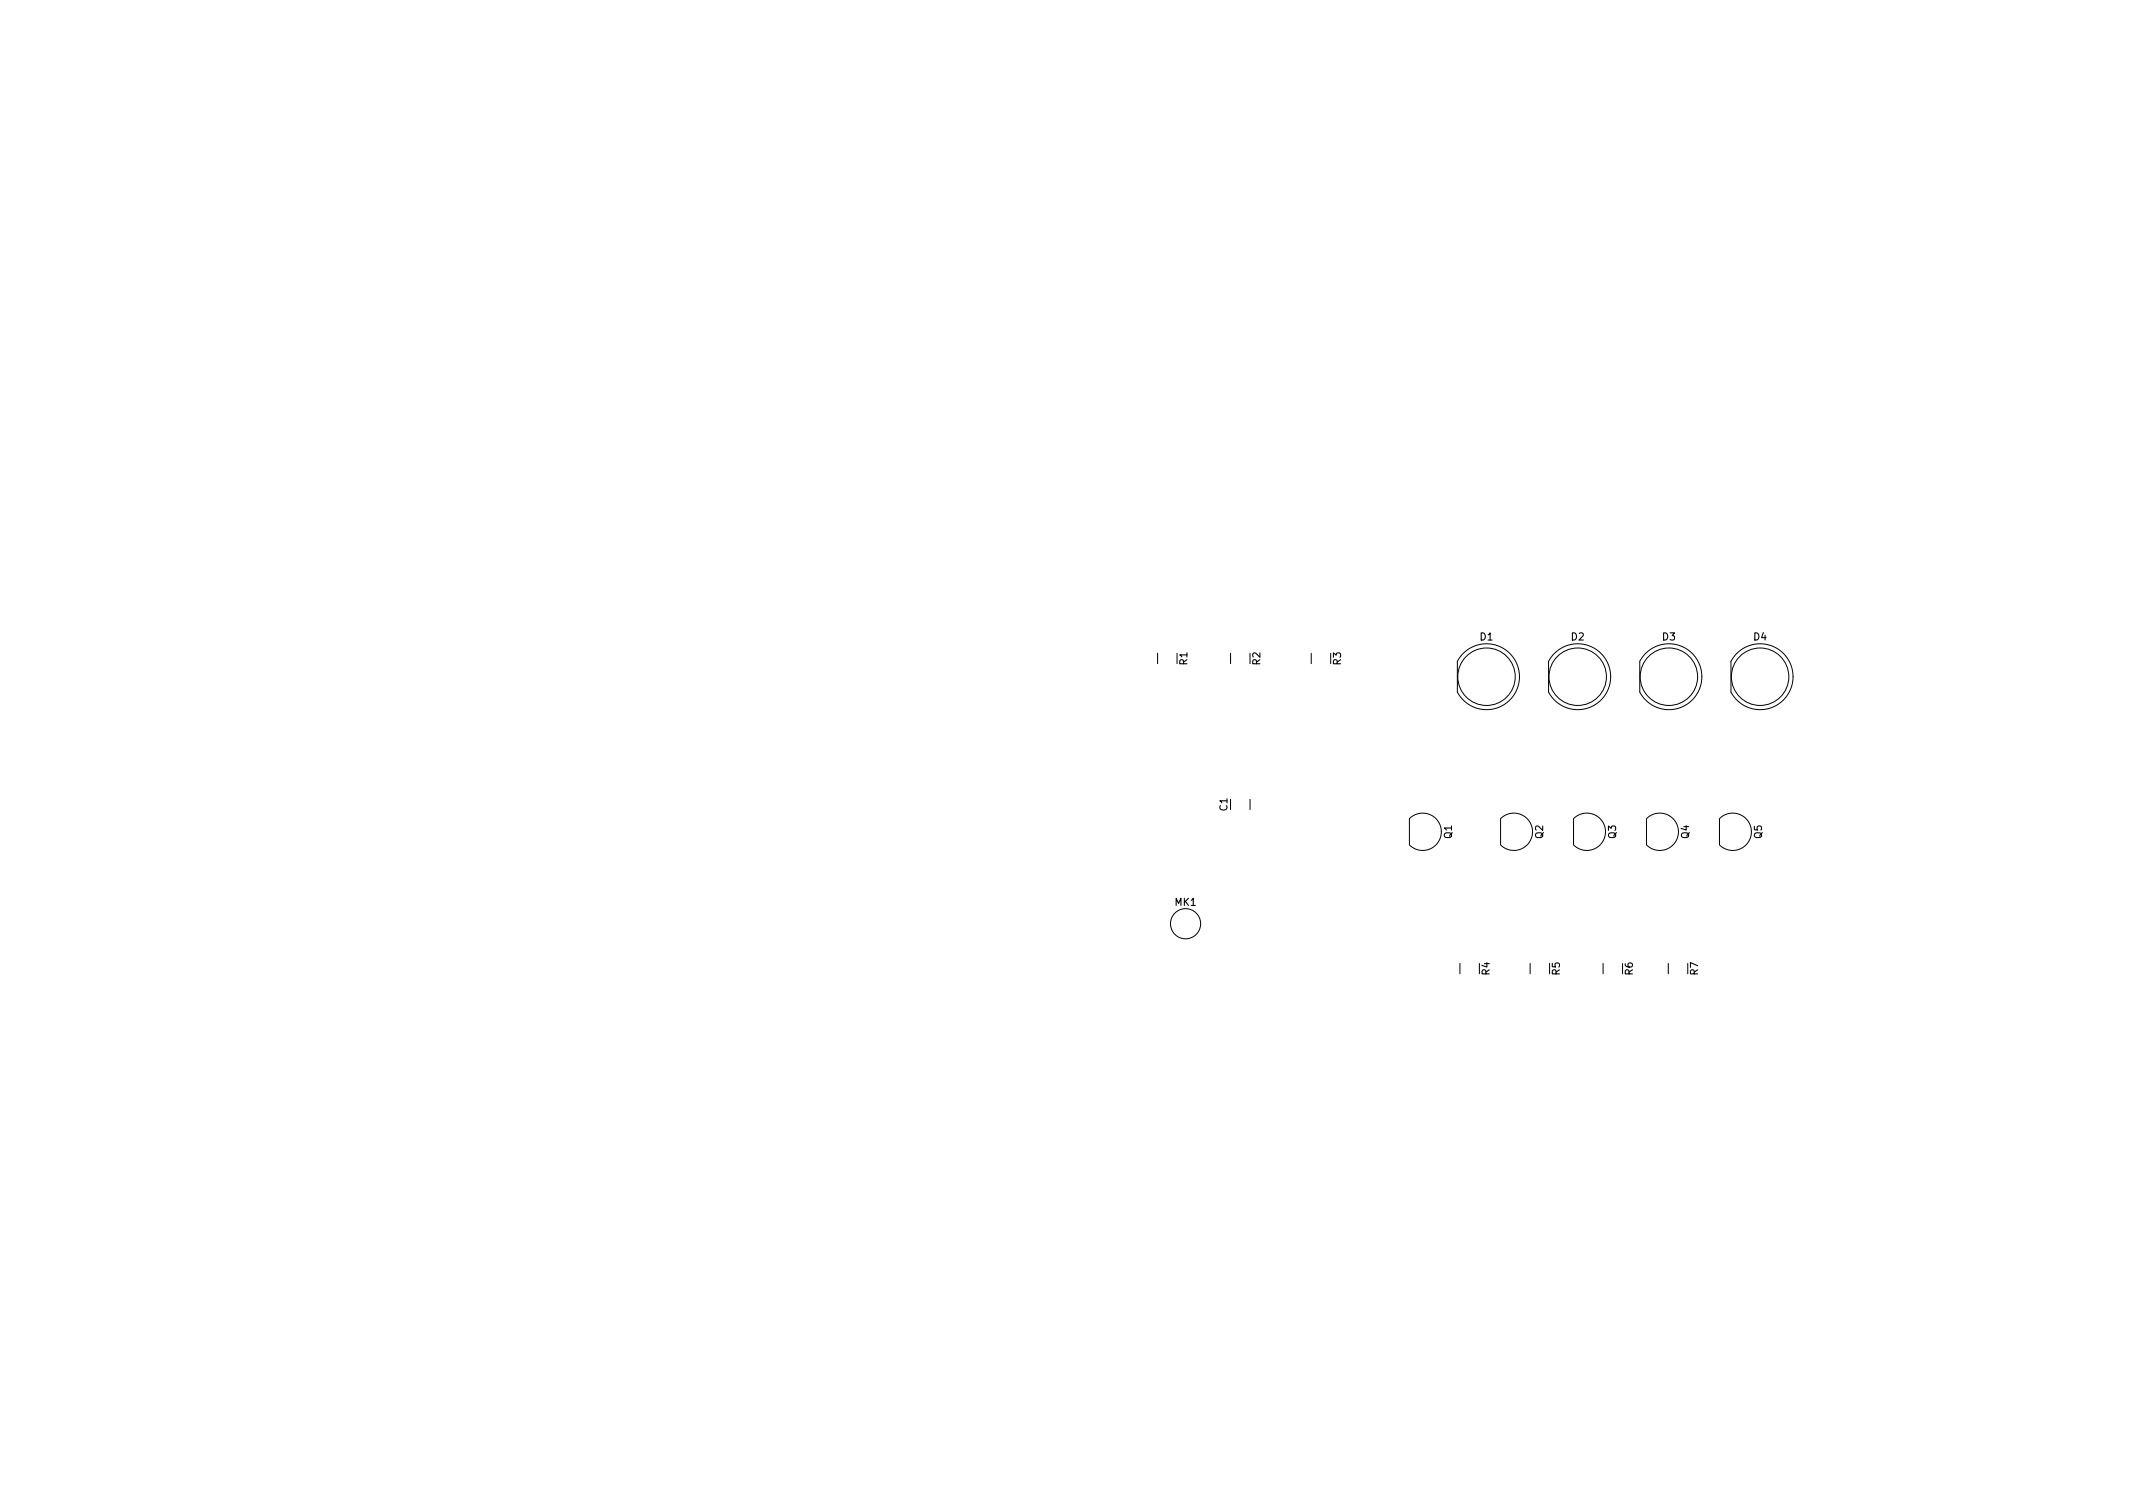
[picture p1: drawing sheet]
<svg xmlns="http://www.w3.org/2000/svg" width="297mm" height="210mm" viewBox="0 0 297 210" stroke-linecap="round" stroke-linejoin="round" font-family="sans-serif">
<defs><g id="words">
<g font-size="1.4">
<text x="206.1" y="89.2">D1</text>
<text x="218.8" y="89.2">D2</text>
<text x="231.5" y="89.2">D3</text>
<text x="244.2" y="89.2">D4</text>
<text x="165.3" y="92.6" transform="rotate(-90 165.3 92.6)">R1</text>
<text x="175.5" y="92.6" transform="rotate(-90 175.5 92.6)">R2</text>
<text x="186.7" y="92.6" transform="rotate(-90 186.7 92.6)">R3</text>
<text x="170.9" y="112.9" transform="rotate(-90 170.9 112.9)">C1</text>
<text x="202.2" y="116.7" transform="rotate(-90 202.2 116.7)">Q1</text>
<text x="214.9" y="116.7" transform="rotate(-90 214.9 116.7)">Q2</text>
<text x="225" y="116.7" transform="rotate(-90 225 116.7)">Q3</text>
<text x="235.2" y="116.7" transform="rotate(-90 235.2 116.7)">Q4</text>
<text x="245.4" y="116.7" transform="rotate(-90 245.4 116.7)">Q5</text>
<text x="163.6" y="126.1">MK1</text>
<text x="207.4" y="135.8" transform="rotate(-90 207.4 135.8)">R4</text>
<text x="217.2" y="135.8" transform="rotate(-90 217.2 135.8)">R5</text>
<text x="227.4" y="135.8" transform="rotate(-90 227.4 135.8)">R6</text>
<text x="236.5" y="135.8" transform="rotate(-90 236.5 135.8)">R7</text>
</g>
</g></defs>
<g fill="none" stroke="#000" stroke-width=".14">
<path d="M161.2 91v1.4M171.4 91v1.4M182.6 91v1.4M203.8 91a4.6 4.6 0 0 1 6.8 .3 4.6 4.6 0 0 1-1.1 6.8 4.6 4.6 0 0 1-6.5-1.7v-4.3zM216.5 91a4.6 4.6 0 0 1 6.8 .3 4.6 4.6 0 0 1-1.1 6.8 4.6 4.6 0 0 1-6.5-1.7v-4.3zM229.2 91a4.6 4.6 0 0 1 6.8 .3 4.6 4.6 0 0 1-1.1 6.8 4.6 4.6 0 0 1-6.5-1.7v-4.3zM241.9 91a4.6 4.6 0 0 1 6.8 .3 4.6 4.6 0 0 1-1.1 6.8 4.6 4.6 0 0 1-6.5-1.7v-4.3zM174.1 111.3v1.4M196.3 114v3.6M196.3 114a2.6 2.6 0 0 1 3.7 0 2.6 2.6 0 0 1 0 3.7 2.6 2.6 0 0 1-3.7 0M209 114v3.6M209 114a2.6 2.6 0 0 1 3.7 0 2.6 2.6 0 0 1 0 3.7 2.6 2.6 0 0 1-3.7 0"/>
<path d="M219.1 114v3.6M219.1 114a2.6 2.6 0 0 1 3.7 0 2.6 2.6 0 0 1 0 3.7 2.6 2.6 0 0 1-3.7 0M229.3 114v3.6M229.3 114a2.6 2.6 0 0 1 3.7 0 2.6 2.6 0 0 1 0 3.7 2.6 2.6 0 0 1-3.7 0M239.5 114v3.6M239.5 114a2.6 2.6 0 0 1 3.6 0 2.6 2.6 0 0 1 0 3.7 2.6 2.6 0 0 1-3.6 0M203.3 134.1v1.5M213.1 134.1v1.5M223.2 134.1v1.5M232.3 134.1v1.5"/>
<circle cx="207" cy="94.2" r="4"/>
<circle cx="219.7" cy="94.2" r="4"/>
<circle cx="232.4" cy="94.2" r="4"/>
<circle cx="245.1" cy="94.2" r="4"/>
<circle cx="165.1" cy="128.6" r="2.1"/>
</g>
<use href="#words"/>
</svg>
